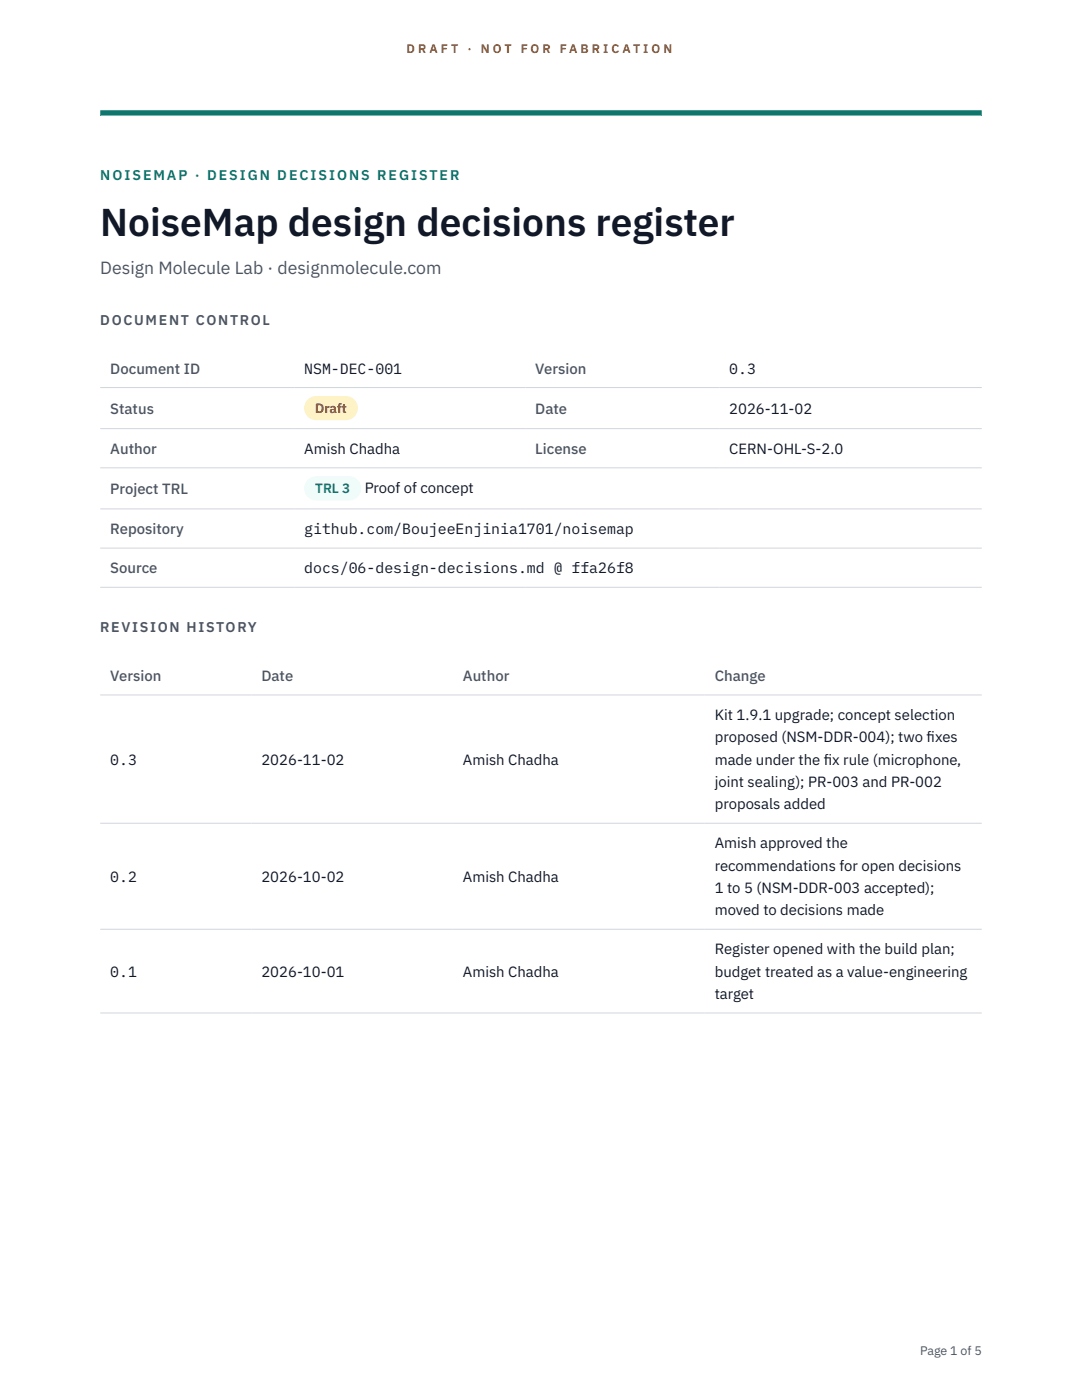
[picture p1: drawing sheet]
<svg xmlns="http://www.w3.org/2000/svg" width="216mm" height="279mm" viewBox="0 0 216 279" stroke-linecap="round" stroke-linejoin="round" font-family="sans-serif">
<defs><g id="words">
<text font-size="7.8" fill="#111827" x="20" y="47.1">NoiseMap design decisions register</text>
<text font-size="3.5" fill="#4b5563" x="20" y="54.6">Design Molecule Lab · designmolecule.com</text>
<g font-size="3" fill="#4b5563">
<text x="22" y="74.5">Document ID</text>
<text x="106.8" y="74.5">Version</text>
<text x="22" y="82.6">Status</text>
<text x="106.8" y="82.6">Date</text>
<text x="22" y="90.6">Author</text>
<text x="106.8" y="90.6">License</text>
<text x="22" y="98.6">Project TRL</text>
<text x="22" y="106.6">Repository</text>
<text x="22" y="114.4">Source</text>
<text x="22" y="135.9">Version</text>
<text x="52.2" y="135.9">Date</text>
<text x="92.4" y="135.9">Author</text>
<text x="142.6" y="135.9">Change</text>
</g>
<g font-size="3" fill="#111827">
<text x="60.7" y="74.5">NSM-DEC-001</text>
<text x="145.5" y="74.5">0.3</text>
<text x="145.5" y="82.6">2026-11-02</text>
<text x="60.7" y="90.6">Amish Chadha</text>
<text x="145.5" y="90.6">CERN-OHL-S-2.0</text>
<text x="72.8" y="98.5">Proof of concept</text>
<text x="60.7" y="106.6">github.com/BoujeeEnjinia1701/noisemap</text>
<text x="60.7" y="114.4">docs/06-design-decisions.md @ ffa26f8</text>
<text x="142.6" y="143.7">Kit 1.9.1 upgrade; concept selection</text>
<text x="142.6" y="148.2">proposed (NSM-DDR-004); two f</text>
<text x="184.9" y="148.2">ixes</text>
<text x="22" y="152.6">0.3</text>
<text x="52.2" y="152.6">2026-11-02</text>
<text x="92.4" y="152.6">Amish Chadha</text>
<text x="142.6" y="152.6">made under the f</text>
<text x="164.4" y="152.6">ix rule (microphone,</text>
<text x="142.6" y="157.1">joint sealing); PR-003 and PR-002</text>
<text x="142.6" y="161.5">proposals added</text>
<text x="142.6" y="169.3">Amish approved the</text>
<text x="142.6" y="173.8">recommendations for open decisions</text>
<text x="22" y="176">0.2</text>
<text x="52.2" y="176">2026-10-02</text>
<text x="92.4" y="176">Amish Chadha</text>
<text x="142.6" y="178.2">1 to 5 (NSM-DDR-003 accepted);</text>
<text x="142.6" y="182.7">moved to decisions made</text>
<text x="142.6" y="190.5">Register opened with the build plan;</text>
<text x="22" y="194.9">0.1</text>
<text x="52.2" y="194.9">2026-10-01</text>
<text x="92.4" y="194.9">Amish Chadha</text>
<text x="142.6" y="194.9">budget treated as a value-engineering</text>
<text x="142.6" y="199.4">target</text>
</g>
<text font-size="2.8" fill="#0f766e" x="20" y="36">NOISEMAP · DESIGN DECISIONS REGISTER</text>
<g font-size="2.8" fill="#4b5563">
<text x="20" y="64.8">DOCUMENT CONTROL</text>
<text x="20" y="126.2">REVISION HISTORY</text>
</g>
<text font-size="2.7" fill="#92400e" x="62.9" y="82.5">Draft</text>
<text font-size="2.7" fill="#0f766e" x="62.9" y="98.5">TRL 3</text>
<g font-size="2.5" fill="#b45309">
<text x="81.1" y="10.5">D R A F T</text>
<text x="93.3" y="10.5">·</text>
<text x="95.9" y="10.5">N O T</text>
<text x="103.9" y="10.5">F O R</text>
<text x="111.7" y="10.5">F A B R I C A T I O N</text>
</g>
<text font-size="2.5" fill="#4b5563" x="183.6" y="270.3">Page 1 of 5</text>
</g></defs>
<path d="M20 23.1h175.9zM20 22h175.9v1.1h-175.9z" fill-rule="evenodd" fill="#0f766e"/>
<path d="M20 77.3h175.9M20 85.5h175.9M20 93.4h175.9M20 101.6h175.9M20 109.4h175.9M20 117.2h175.9M20 138.7h175.9M20 164.3h175.9M20 185.5h175.9M20 202.2h175.9" fill="none" stroke="#d1d5db" stroke-width=".2"/>
<path d="M60.7 79h10.7v4.9h-10.7z" fill="#fef3c7"/>
<path d="M60.7 95.1h11.4v4.8h-11.4z" fill="#f0fdfa"/>
<use href="#words"/>
</svg>
